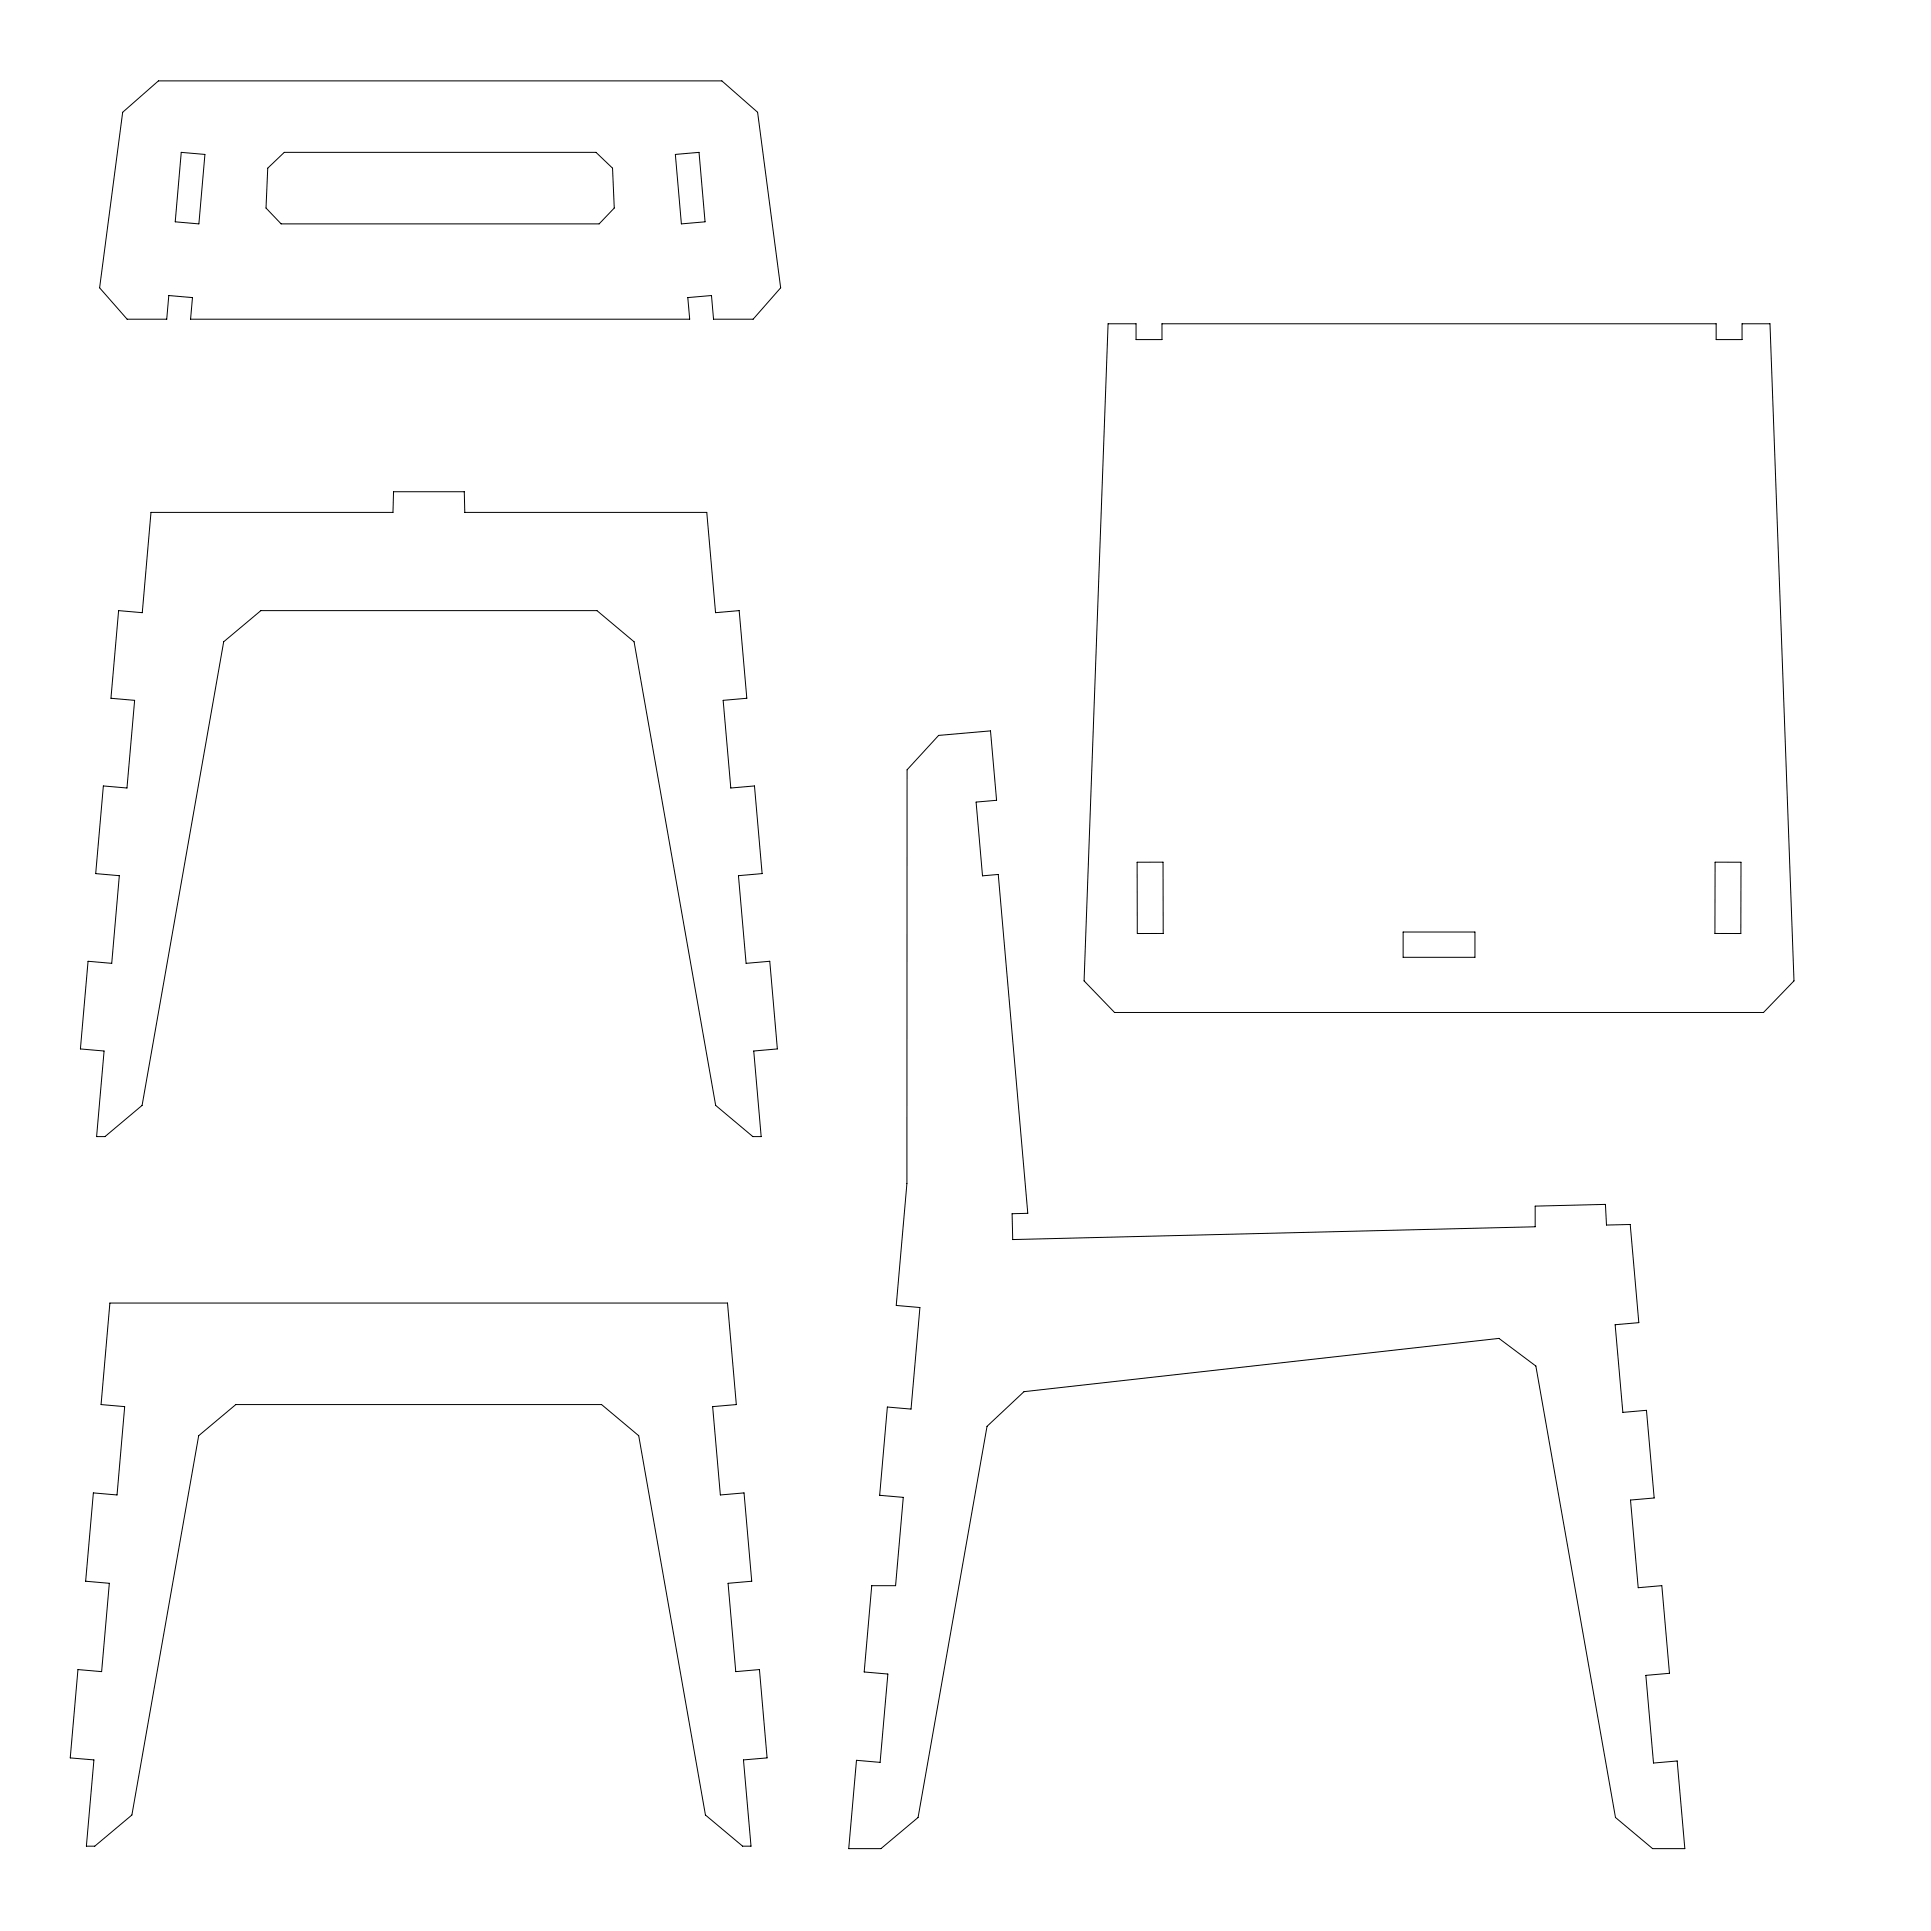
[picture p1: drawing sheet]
<svg xmlns="http://www.w3.org/2000/svg" width="1220mm" height="1220mm" viewBox="0 0 1220 1220" stroke-linecap="round" stroke-linejoin="round" font-family="sans-serif">
<path d="M78 71l22-20h356l23 20 14 111-17 20h-25l-1-15-15 1 1 14h-316l2-14-15-1-2 15h-25l-17-20zM115 96l14 2-3 43-15-1zM427 98l15-2 3 44-15 1zM169 106l11-10h197l10 10 1 25-9 10h-201l-10-10zM700 205h18v10h16v-10h350v10h17v-10h17l15 415-19 20h-410l-19-20zM95 324h153l1-13h44l1 13h153l5 63 15-1 5 55-15 1 5 56 15-1 5 55-15 1 4 56 15-2 5 56-15 1 5 54h-5l-24-20-51-293-24-19h-212l-24 19-51 293-24 20h-5l5-54-15-1 5-56 15 2 4-56-15-1 5-55 15 1 5-56-15-1 5-55 15 1zM593 465l33-3 4 44-13 1 4 46 10-1 18 215h-10l1 16 330-8v-13l44-1 1 13h15l5 62-15 1 5 55 15-1 5 55-15 2 5 55 15-1 5 55-15 1 5 56 15-1 4 55h-20l-23-20-51-285-23-17-300 33-23 22-44 247-23 20h-21l5-56 15 1 5-55-15-2 5-54h15l5-56-15-1 5-56 15 1 5-64-15-1 7-77v-262zM718 545h17v45h-16zM1084 545h16v45h-17zM886 589h46v16h-46zM69 823h391l5 64-15 2 5 56 15-2 5 56-15 1 5 56 15-1 5 56-15 1 4 54h-5l-23-19-42-240-24-20h-231l-23 20-43 240-23 19h-5l4-54-15-1 5-56 15 1 5-56-15-1 5-56 15 2 5-56-15-2z" fill="none" stroke="#000" stroke-width=".63"/>
</svg>
